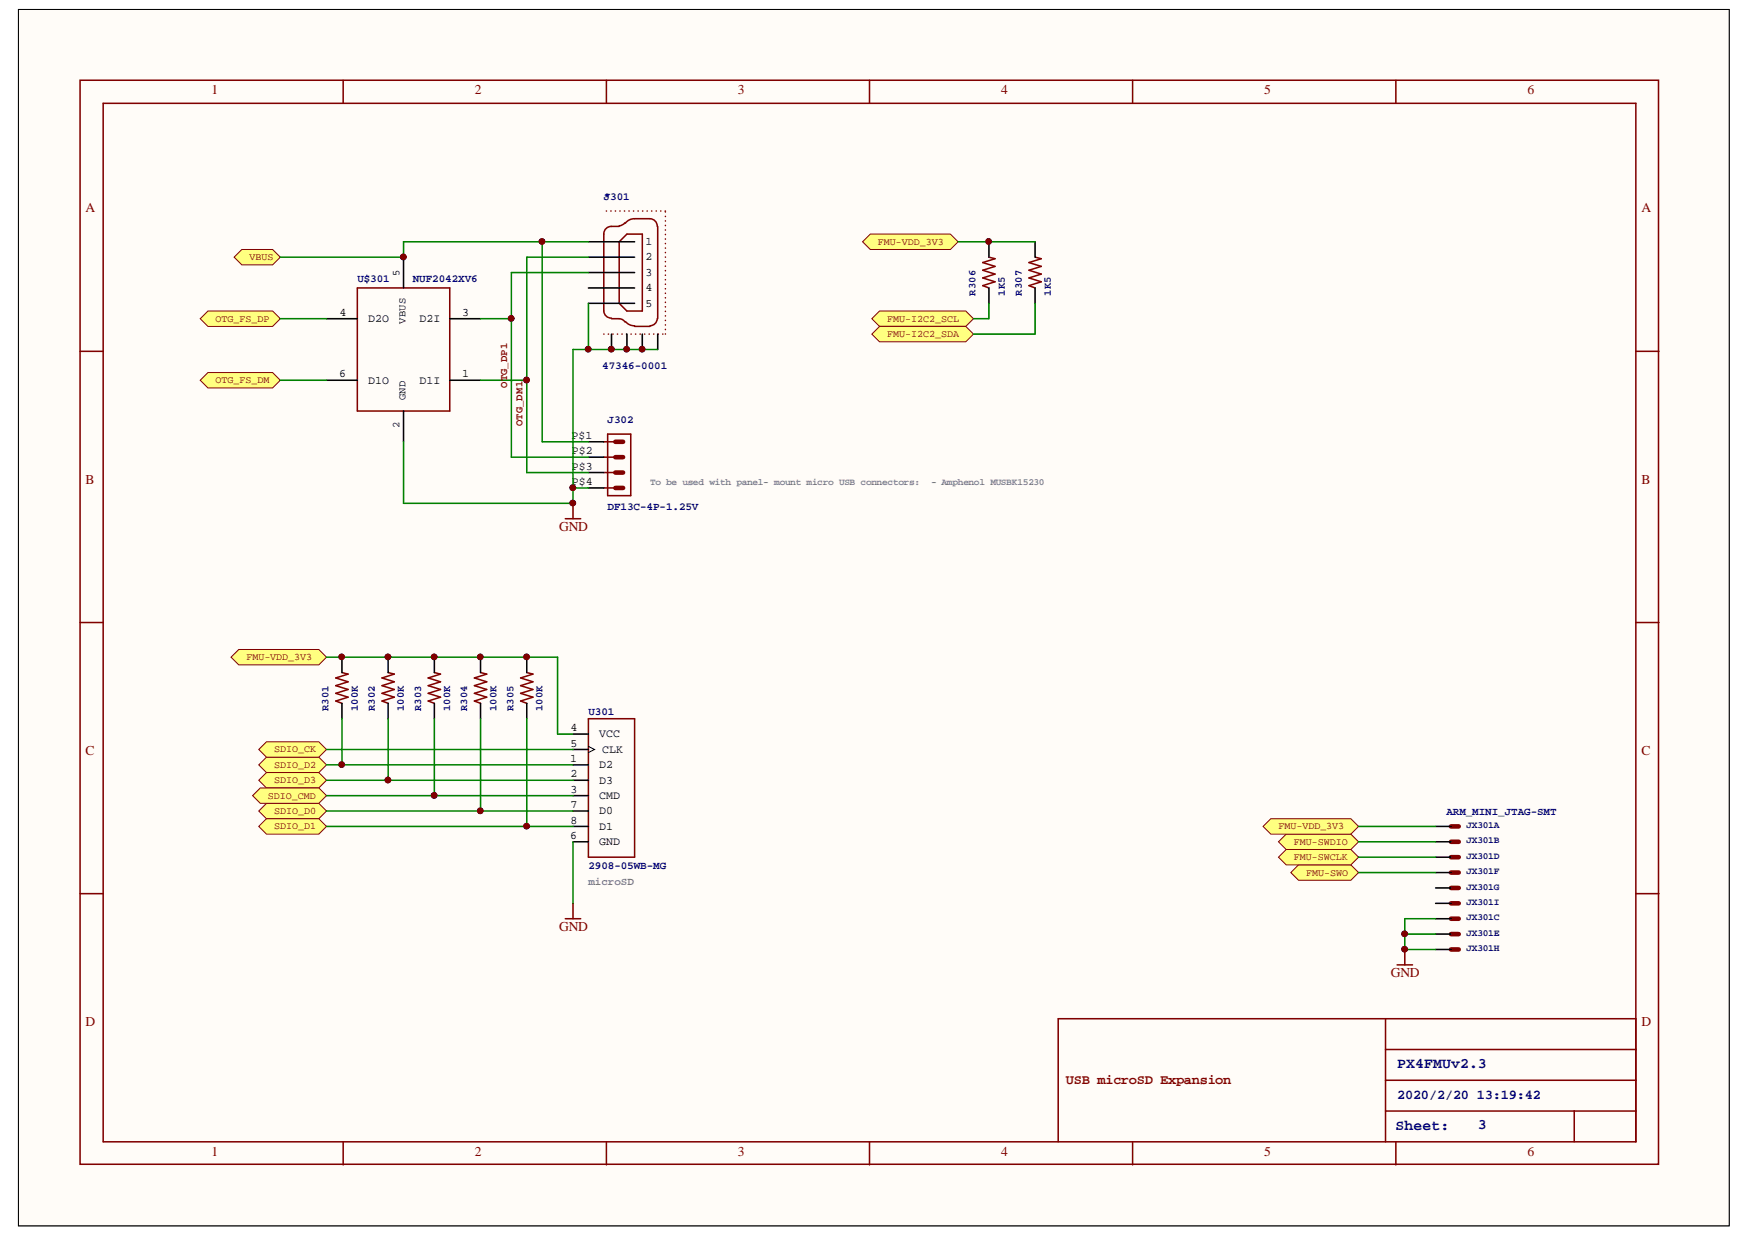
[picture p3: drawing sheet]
<svg xmlns="http://www.w3.org/2000/svg" width="297mm" height="210mm" viewBox="0 0 297 210" stroke-linecap="round" stroke-linejoin="round" font-family="sans-serif">
<defs><g id="words">
<g font-size="2.5" fill="#000080">
<text x="237" y="181.2">PX4FMUv2.3</text>
<text x="236.7" y="191.8">Sheet:</text>
<text x="250.7" y="191.7">3</text>
</g>
<g font-size="2.3" fill="#800000">
<text x="35.9" y="16">1</text>
<text x="80.5" y="16">2</text>
<text x="125.2" y="16">3</text>
<text x="169.8" y="16">4</text>
<text x="214.5" y="16">5</text>
<text x="259.1" y="16">6</text>
<text x="14.5" y="36.1">A</text>
<text x="278.4" y="36.1">A</text>
<text x="14.5" y="82.1">B</text>
<text x="278.4" y="82.1">B</text>
<text x="94.8" y="90.1">GND</text>
<text x="14.5" y="128.1">C</text>
<text x="278.4" y="128.1">C</text>
<text x="94.8" y="157.9">GND</text>
<text x="236" y="165.8">GND</text>
<text x="14.5" y="174.1">D</text>
<text x="278.4" y="174.1">D</text>
<text x="180.8" y="183.9">USB microSD Expansion</text>
<text x="35.9" y="196.2">1</text>
<text x="80.5" y="196.2">2</text>
<text x="125.2" y="196.2">3</text>
<text x="169.8" y="196.2">4</text>
<text x="214.5" y="196.2">5</text>
<text x="259.1" y="196.2">6</text>
</g>
<g font-size="2.3" fill="#000080">
<text x="237" y="186.5">2020/2/20</text>
<text x="250.6" y="186.5">13:19:42</text>
</g>
<g font-size="2">
<text x="109.5" y="41.6">1</text>
<text x="109.5" y="44.2">2</text>
<text x="109.5" y="46.8">3</text>
<text x="57.6" y="53.6">4</text>
<text x="78.4" y="53.6">3</text>
<text x="109.5" y="49.4">4</text>
<text x="109.5" y="52">5</text>
<text x="62.4" y="54.6">D2O</text>
<text x="71.1" y="54.6">D2I</text>
<text x="57.5" y="64">6</text>
<text x="62.4" y="65.1">D1O</text>
<text x="71.1" y="65.1">D1I</text>
<text x="78.4" y="64">1</text>
<text x="96.9" y="74.5">P$1</text>
<text x="97" y="77.1">P$2</text>
<text x="97" y="79.7">P$3</text>
<text x="97" y="82.3">P$4</text>
<text x="96.8" y="124.1">4</text>
<text x="101.6" y="125.1">VCC</text>
<text x="96.7" y="129.3">1</text>
<text x="96.8" y="126.7">5</text>
<text x="96.8" y="131.9">2</text>
<text x="101.6" y="130.4">D2</text>
<text x="102.2" y="127.7">CLK</text>
<text x="96.8" y="134.5">3</text>
<text x="96.8" y="137.1">7</text>
<text x="101.6" y="135.6">CMD</text>
<text x="101.6" y="133">D3</text>
<text x="96.7" y="142.4">6</text>
<text x="96.8" y="139.7">8</text>
<text x="101.6" y="138.2">D0</text>
<text x="101.6" y="140.8">D1</text>
<text x="101.6" y="143.4">GND</text>
</g>
<g font-size="1.9" fill="#000080">
<text x="102.4" y="33.9">*</text>
<text x="102.4" y="33.9">J301</text>
<text x="60.6" y="47.8">U$301</text>
<text x="70" y="47.8">NUF2042XV6</text>
<text x="102.2" y="62.6">47346-0001</text>
<text x="103.1" y="71.8">J302</text>
<text x="103.1" y="86.5">DF13C-4P-1.25V</text>
<text x="99.8" y="121.4">U301</text>
<text x="245.4" y="138.2">ARM_MINI_JTAG-SMT</text>
<text x="99.8" y="147.5">2908-05WB-MG</text>
</g>
<text font-size="1.9" fill="#808080" x="99.8" y="150.1">microSD</text>
<g font-size="1.8">
<text x="67.7" y="46.8" transform="rotate(-90 67.7 46.8)">5</text>
<text x="68.8" y="54.9" transform="rotate(-90 68.8 54.9)">VBUS</text>
<text x="68.8" y="67.9" transform="rotate(-90 68.8 67.9)">GND</text>
<text x="67.7" y="72.7" transform="rotate(-90 67.7 72.7)">2</text>
</g>
<g font-size="1.8" fill="#000080">
<text x="165.5" y="50.2" transform="rotate(-90 165.5 50.2)">R306</text>
<text x="170.4" y="50.2" transform="rotate(-90 170.4 50.2)">1K5</text>
<text x="173.3" y="50.2" transform="rotate(-90 173.3 50.2)">R307</text>
<text x="178.3" y="50.2" transform="rotate(-90 178.3 50.2)">1K5</text>
<text x="55.7" y="120.7" transform="rotate(-90 55.7 120.7)">R301</text>
<text x="60.7" y="120.7" transform="rotate(-90 60.7 120.7)">100K</text>
<text x="63.6" y="120.7" transform="rotate(-90 63.6 120.7)">R302</text>
<text x="68.5" y="120.7" transform="rotate(-90 68.5 120.7)">100K</text>
<text x="71.4" y="120.7" transform="rotate(-90 71.4 120.7)">R303</text>
<text x="76.4" y="120.7" transform="rotate(-90 76.4 120.7)">100K</text>
<text x="79.3" y="120.7" transform="rotate(-90 79.3 120.7)">R304</text>
<text x="84.2" y="120.7" transform="rotate(-90 84.2 120.7)">100K</text>
<text x="87.1" y="120.7" transform="rotate(-90 87.1 120.7)">R305</text>
<text x="92" y="120.7" transform="rotate(-90 92 120.7)">100K</text>
</g>
<g font-size="1.8" fill="#800000">
<text x="86" y="65.8" transform="rotate(-90 86 65.8)">OTG_DP1</text>
<text x="88.6" y="72.4" transform="rotate(-90 88.6 72.4)">OTG_DM1</text>
</g>
<g font-size="1.7" fill="#800000">
<text x="148.9" y="41.5">FMU-VDD_3V3</text>
<text x="42.3" y="44.1">VBUS</text>
<text x="36.6" y="54.6">OTG_FS_DP</text>
<text x="150.5" y="54.6">FMU-I2C2_SCL</text>
<text x="150.5" y="57.2">FMU-I2C2_SDA</text>
<text x="36.6" y="65">OTG_FS_DM</text>
<text x="41.8" y="112">FMU-VDD_3V3</text>
<text x="46.5" y="130.3">SDIO_D2</text>
<text x="46.5" y="127.7">SDIO_CK</text>
<text x="45.5" y="135.5">SDIO_CMD</text>
<text x="46.5" y="132.9">SDIO_D3</text>
<text x="46.5" y="138.1">SDIO_D0</text>
<text x="46.5" y="140.7">SDIO_D1</text>
<text x="216.9" y="140.7">FMU-VDD_3V3</text>
<text x="219.5" y="143.3">FMU-SWDIO</text>
<text x="219.5" y="146">FMU-SWCLK</text>
<text x="221.6" y="148.6">FMU-SWO</text>
</g>
<g font-size="1.6" fill="#808080">
<text x="110.3" y="82.3">To be used with panel- mount micro USB connectors:</text>
<text x="157.9" y="82.3">- Amphenol MUSBK15230</text>
</g>
<g font-size="1.6" fill="#000080">
<text x="248.8" y="140.5">JX301A</text>
<text x="248.8" y="143.1">JX301B</text>
<text x="248.8" y="145.7">JX301D</text>
<text x="248.8" y="148.3">JX301F</text>
<text x="248.8" y="151">JX301G</text>
<text x="248.8" y="153.6">JX301I</text>
<text x="248.8" y="156.2">JX301C</text>
<text x="248.8" y="158.8">JX301E</text>
<text x="248.8" y="161.4">JX301H</text>
</g>
</g></defs>
<path d="M3.1 1.6h290.2v206.4h-290.2z" fill="#fffcf8" stroke="#000" stroke-width=".17"/>
<g fill="#000080" stroke="#000080" stroke-width=".17">
<circle cx="58" cy="129.7" r=".47"/>
<circle cx="58" cy="111.5" r=".47"/>
<circle cx="65.8" cy="132.4" r=".48"/>
<circle cx="65.8" cy="111.5" r=".48"/>
<circle cx="68.4" cy="43.6" r=".48"/>
<circle cx="73.6" cy="135" r=".48"/>
<circle cx="73.7" cy="111.5" r=".48"/>
<circle cx="81.5" cy="137.6" r=".48"/>
<circle cx="81.5" cy="111.5" r=".47"/>
<circle cx="86.7" cy="54" r=".48"/>
<circle cx="89.3" cy="140.2" r=".48"/>
<circle cx="89.3" cy="111.5" r=".48"/>
<circle cx="89.3" cy="64.5" r=".48"/>
<circle cx="91.9" cy="41" r=".48"/>
<circle cx="97.2" cy="85.4" r=".48"/>
<circle cx="97.2" cy="82.8" r=".48"/>
<circle cx="99.8" cy="59.3" r=".48"/>
<circle cx="103.7" cy="59.3" r=".48"/>
<circle cx="106.3" cy="59.3" r=".47"/>
<circle cx="108.9" cy="59.3" r=".48"/>
<circle cx="167.7" cy="41" r=".47"/>
<circle cx="238.3" cy="161.1" r=".48"/>
<circle cx="238.3" cy="158.5" r=".48"/>
</g>
<g fill="none" stroke="#800000" stroke-width=".26">
<path d="M105 38.4h-1.3a1.26 1.26 0 0 0-1.3 1.3v13.1a1.25 1.25 0 0 0 1.3 1.2M106 37.8l-.4 .4-.6 .1M106.1 37.9a1.9 1.9 0 0 1 1.6-.8h2.6a1.27 1.27 0 0 1 1.2 1.3M111.6 38.4v15.7M60.6 48.9h15.7v20.8h-15.7zM103.7 54.1a2.3 2.3 0 0 1 2.1 .3l.2 .2M105 41l1.3-1.3h2.7v13.1h-2.7l-1.3-1.3zM106.1 54.6l.5 .4 1.1 .3M107.7 55.4h2.6M111.5 54.1a1.26 1.26 0 0 1-1.2 1.2M167.8 43.6l1 .3-2.1 .7 2.1 .6-2.1 .7 2.1 .6-2.1 .7 2.1 .6-2.1 .7 1.1 .4M175.6 43.6l1 .3-2.1 .7 2.1 .6-2.1 .7 2.1 .6-2.1 .7 2.1 .6-2.1 .7 1.1 .4"/>
<path d="M102.4 75h2M102.4 77.6h2M103.1 73.7h3.9v10.4h-3.9zM95.9 88h2.6M97.2 85.4v2.6M102.4 80.2h2M102.4 82.8h2M58 114.1l1.1 .3-2.1 .6 2.1 .7-2.1 .6 2.1 .7-2.1 .7 2.1 .6-2.1 .7 1 .3M65.8 114.1l1.1 .3-2.1 .6 2.1 .7-2.1 .6 2.1 .7-2.1 .7 2.1 .6-2.1 .7 1 .3M73.7 114.1l1 .3-2.1 .6 2.1 .7-2.1 .6 2.1 .7-2.1 .7 2.1 .6-2.1 .7 1.1 .3M81.5 114.1l1.1 .3-2.1 .6 2.1 .7-2.1 .6 2.1 .7-2.1 .7 2.1 .6-2.1 .7 1 .3M89.4 114.1l1 .3-2.1 .6 2.1 .7-2.1 .6 2.1 .7-2.1 .7 2.1 .6-2.1 .7 1.1 .3"/>
<path d="M99.8 122h7.9v23.5h-7.9zM95.9 155.9h2.6M97.2 153.3v2.6M237 163.7h2.6M238.3 161.1v2.6"/>
</g>
<path d="M112.9 35.8h-10.5M102.4 56.7h10.5M112.9 56.7v-20.9" fill="none" stroke="#800000" stroke-width=".26" stroke-dasharray="0 .7"/>
<g fill="none" stroke="#000" stroke-width=".26">
<path d="M55.4 54.1h5.2M68.5 43.6v5.3M76.3 54.1h5.2M99.8 41h7.9M99.8 43.6h7.9M99.8 46.2h7.9M99.8 48.9h7.9M99.8 51.5h7.9M103.7 56.7v2.6M106.3 56.7v2.6M109 56.7v2.6M111.6 56.7v2.6"/>
<path d="M167.8 41v2.6M167.8 48.9v2.6M175.6 41v2.6M175.6 48.9v2.6M55.4 64.5h5.2M68.5 69.7v5.3M76.3 64.5h5.2M99.8 75h2.6M99.8 77.6h2.6M99.8 80.2h2.6M99.8 82.8h2.6M58 111.5v2.6"/>
<path d="M58 119.3v2.7M65.8 111.5v2.6M65.8 119.3v2.7M73.7 111.5v2.6M73.7 119.3v2.7M81.5 111.5v2.6M81.5 119.3v2.7M89.4 111.5v2.6M89.4 119.3v2.7M97.2 127.2h2.6M97.2 135h2.6M97.2 137.6h2.6"/>
<path d="M97.2 129.8h2.6M97.2 132.4h2.6M97.2 124.6h2.6M97.2 140.2h2.6M97.2 142.8h2.6M243.5 140.2h2.6M243.5 142.8h2.6M243.5 155.9h2.6M243.5 145.5h2.6M243.5 158.5h2.6M243.5 148.1h2.6M243.5 150.7h2.6"/>
<path d="M243.5 153.3h2.6M243.5 161.1h2.6"/>
</g>
<path d="M99.8 126.7l1.1 .5-1.1 .5" fill="none" stroke="#000" stroke-width=".17"/>
<g fill="none" stroke="#800000" stroke-width=".78">
<path d="M104.4 75h1.3M104.4 77.6h1.3M104.4 80.2h1.3M104.4 82.8h1.3M246.1 140.2h1.4M246.1 142.8h1.4M246.1 155.9h1.4M246.1 145.5h1.4M246.1 158.5h1.4M246.1 148.1h1.4M246.1 150.7h1.4M246.1 153.3h1.4"/>
<path d="M246.1 161.1h1.4"/>
</g>
<path d="M216.9 142.8l1.3-1.3h11l1.3 1.3-1.3 1.3h-11z" fill-rule="evenodd" fill="#ffff80" stroke="#800000" stroke-width=".17"/>
<path d="M230.5 142.8h13" fill="none" stroke="#008000" stroke-width=".26"/>
<path d="M39.7 43.6l1.3-1.3h5.2l1.4 1.3-1.4 1.3h-5.2z" fill-rule="evenodd" fill="#ffff80" stroke="#800000" stroke-width=".17"/>
<path d="M92 41v34h7.8M99.8 41h-31.3v2.6h-20.9M99.8 51.5v7.8M111.6 59.3h-14.4v26.1h-28.7v-10.4M97.2 82.8h2.6M97.2 142.8v10.5M238.3 158.5h5.2M243.5 155.9h-5.2v5.2h5.2" fill="none" stroke="#008000" stroke-width=".26"/>
<g fill="#800000" stroke="#800000" stroke-width=".17">
<circle cx="68.4" cy="43.6" r=".48"/>
<circle cx="91.9" cy="41" r=".48"/>
<circle cx="99.8" cy="59.3" r=".48"/>
<circle cx="103.7" cy="59.3" r=".48"/>
<circle cx="106.3" cy="59.3" r=".47"/>
<circle cx="108.9" cy="59.3" r=".48"/>
<circle cx="97.2" cy="82.8" r=".48"/>
<circle cx="97.2" cy="85.4" r=".48"/>
<circle cx="238.3" cy="158.5" r=".48"/>
<circle cx="238.3" cy="161.1" r=".48"/>
</g>
<path d="M214.3 140.2l1.3-1.3h13.6l1.3 1.3-1.3 1.3h-13.6z" fill-rule="evenodd" fill="#ffff80" stroke="#800000" stroke-width=".17"/>
<path d="M230.5 140.2h13" fill="none" stroke="#008000" stroke-width=".26"/>
<path d="M39.2 111.5l1.3-1.3h13.6l1.3 1.3-1.3 1.3h-13.6z" fill-rule="evenodd" fill="#ffff80" stroke="#800000" stroke-width=".17"/>
<path d="M55.4 111.5h39.2v13.1h2.6" fill="none" stroke="#008000" stroke-width=".26"/>
<g fill="#800000" stroke="#800000" stroke-width=".17">
<circle cx="58" cy="111.5" r=".47"/>
<circle cx="65.8" cy="111.5" r=".48"/>
<circle cx="73.7" cy="111.5" r=".48"/>
<circle cx="81.5" cy="111.5" r=".47"/>
<circle cx="89.3" cy="111.5" r=".48"/>
</g>
<path d="M146.3 41l1.3-1.3h13.6l1.3 1.3-1.3 1.3h-13.6z" fill-rule="evenodd" fill="#ffff80" stroke="#800000" stroke-width=".17"/>
<path d="M81.5 54.1h5.2M99.8 43.6h-10.4v36.6h10.4M99.8 46.2h-13.1v31.4h13.1M162.5 41h13.1M81.5 64.5h7.9" fill="none" stroke="#008000" stroke-width=".26"/>
<g fill="#800000" stroke="#800000" stroke-width=".17">
<circle cx="167.7" cy="41" r=".47"/>
<circle cx="89.3" cy="64.5" r=".48"/>
<circle cx="86.7" cy="54" r=".48"/>
</g>
<path d="M34 54.1l1.3-1.3h10.9l1.4 1.3-1.4 1.3h-10.9z" fill-rule="evenodd" fill="#ffff80" stroke="#800000" stroke-width=".17"/>
<path d="M47.6 54.1h7.8" fill="none" stroke="#008000" stroke-width=".26"/>
<path d="M34 64.5l1.3-1.3h10.9l1.4 1.3-1.4 1.3h-10.9z" fill-rule="evenodd" fill="#ffff80" stroke="#800000" stroke-width=".17"/>
<path d="M47.6 64.5h7.8" fill="none" stroke="#008000" stroke-width=".26"/>
<path d="M43.9 137.6l1.3-1.3h8.9l1.3 1.3-1.3 1.3h-8.9z" fill-rule="evenodd" fill="#ffff80" stroke="#800000" stroke-width=".17"/>
<path d="M55.4 137.6h41.8M81.5 122v15.6" fill="none" stroke="#008000" stroke-width=".26"/>
<circle cx="81.5" cy="137.6" r=".48" fill="#800000" stroke="#800000" stroke-width=".17"/>
<path d="M43.9 140.2l1.3-1.3h8.9l1.3 1.3-1.3 1.3h-8.9z" fill-rule="evenodd" fill="#ffff80" stroke="#800000" stroke-width=".17"/>
<path d="M89.4 122v18.2M55.4 140.2h41.8" fill="none" stroke="#008000" stroke-width=".26"/>
<circle cx="89.3" cy="140.2" r=".48" fill="#800000" stroke="#800000" stroke-width=".17"/>
<path d="M43.9 129.8l1.3-1.3h8.9l1.3 1.3-1.3 1.3h-8.9z" fill-rule="evenodd" fill="#ffff80" stroke="#800000" stroke-width=".17"/>
<path d="M55.4 129.8h41.8M58 122v7.8" fill="none" stroke="#008000" stroke-width=".26"/>
<circle cx="58" cy="129.7" r=".47" fill="#800000" stroke="#800000" stroke-width=".17"/>
<path d="M43.9 132.4l1.3-1.3h8.9l1.3 1.3-1.3 1.3h-8.9z" fill-rule="evenodd" fill="#ffff80" stroke="#800000" stroke-width=".17"/>
<path d="M55.4 132.4h41.8M65.8 122v10.4" fill="none" stroke="#008000" stroke-width=".26"/>
<circle cx="65.8" cy="132.4" r=".48" fill="#800000" stroke="#800000" stroke-width=".17"/>
<path d="M43.9 127.2l1.3-1.3h8.9l1.3 1.3-1.3 1.3h-8.9z" fill-rule="evenodd" fill="#ffff80" stroke="#800000" stroke-width=".17"/>
<path d="M55.4 127.2h41.8" fill="none" stroke="#008000" stroke-width=".26"/>
<path d="M42.8 135l1.4-1.3h9.9l1.3 1.3-1.3 1.3h-9.9z" fill-rule="evenodd" fill="#ffff80" stroke="#800000" stroke-width=".17"/>
<path d="M55.4 135h41.8M73.7 122v13" fill="none" stroke="#008000" stroke-width=".26"/>
<circle cx="73.6" cy="135" r=".48" fill="#800000" stroke="#800000" stroke-width=".17"/>
<path d="M147.9 54.1l1.3-1.3h14.6l1.3 1.3-1.3 1.3h-14.6z" fill-rule="evenodd" fill="#ffff80" stroke="#800000" stroke-width=".17"/>
<path d="M167.8 51.5v2.6h-2.7" fill="none" stroke="#008000" stroke-width=".26"/>
<path d="M147.9 56.7l1.3-1.3h14.6l1.3 1.3-1.3 1.3h-14.6z" fill-rule="evenodd" fill="#ffff80" stroke="#800000" stroke-width=".17"/>
<path d="M175.6 51.5v5.2h-10.5" fill="none" stroke="#008000" stroke-width=".26"/>
<path d="M219 148.1l1.3-1.3h8.9l1.3 1.3-1.3 1.3h-8.9z" fill-rule="evenodd" fill="#ffff80" stroke="#800000" stroke-width=".17"/>
<path d="M230.5 148.1h13" fill="none" stroke="#008000" stroke-width=".26"/>
<path d="M216.9 145.5l1.3-1.4h11l1.3 1.4-1.3 1.3h-11z" fill-rule="evenodd" fill="#ffff80" stroke="#800000" stroke-width=".17"/>
<path d="M230.5 145.5h13" fill="none" stroke="#008000" stroke-width=".26"/>
<g fill="none" stroke="#800000" stroke-width=".26">
<path d="M13.6 13.6h267.7v184h-267.7zM17.5 17.5h260v176.2h-260zM58.2 13.6v3.9M102.9 13.6v3.9M147.5 13.6v3.9M192.1 13.6v3.9M236.8 13.6v3.9M13.6 59.6h3.9M277.5 59.6h3.9M13.6 105.6h3.9M277.5 105.6h3.9M13.6 151.6h3.9"/>
<path d="M277.5 151.6h3.9M235 172.9v20.8M235 178.1h42.5M277.5 172.9h-98v20.8M58.2 193.7v4M102.9 193.7v4M147.5 193.7v4M192.1 193.7v4M235 188.5h42.5M235 183.3h42.5M236.8 193.7v4M267.1 188.5v5.2"/>
</g>
<use href="#words"/>
</svg>
